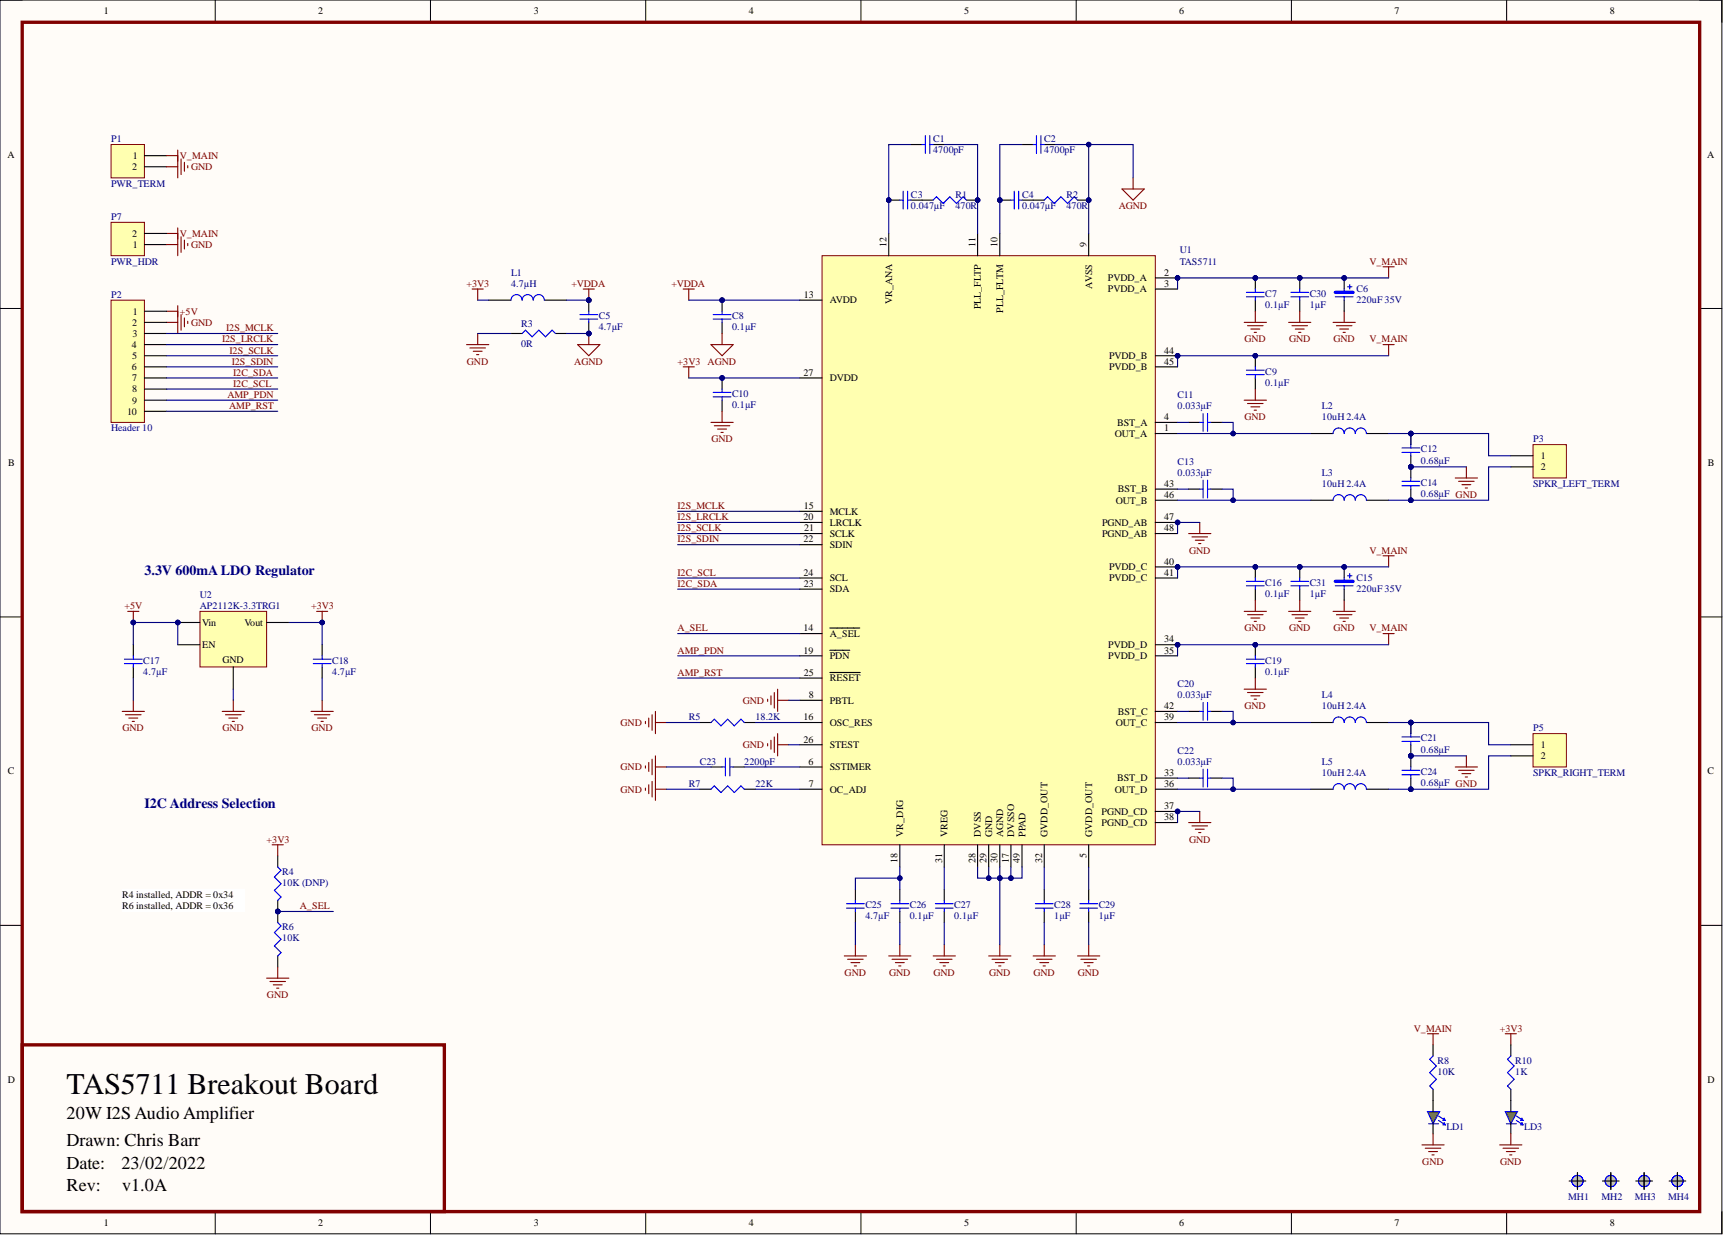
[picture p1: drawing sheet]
<svg xmlns="http://www.w3.org/2000/svg" width="393mm" height="282mm" viewBox="0 0 393 282" stroke-linecap="round" stroke-linejoin="round" font-family="sans-serif">
<defs><g id="words">
<text font-size="6.8" x="15.2" y="249.6">TAS5711 Breakout Board</text>
<g font-size="4.1">
<text x="15.2" y="255.3">20W I2S Audio Amplifier</text>
<text x="15.2" y="261.6">Drawn: Chris Barr</text>
<text x="15.2" y="266.7">Date:</text>
<text x="27.7" y="266.7">23/02/2022</text>
<text x="15.2" y="271.8">Rev:</text>
<text x="27.9" y="271.8">v1.0A</text>
</g>
<g font-size="3.2" fill="#000080">
<text x="33" y="131.2">3.3V 600mA LDO Regulator</text>
<text x="33" y="184.5">I2C Address Selection</text>
</g>
<g font-size="2.3">
<text x="23.7" y="3.3">1</text>
<text x="72.6" y="3.3">2</text>
<text x="121.9" y="3.3">3</text>
<text x="170.9" y="3.3">4</text>
<text x="220.1" y="3.3">5</text>
<text x="269.2" y="3.3">6</text>
<text x="318.4" y="3.3">7</text>
<text x="367.5" y="3.3">8</text>
<text x="1.7" y="35.9">A</text>
<text x="389.7" y="35.9">A</text>
<text x="30.2" y="38.8">2</text>
<text x="30.3" y="36.3">1</text>
<text x="30.2" y="54">2</text>
<text x="30.3" y="56.6">1</text>
<text x="202.4" y="56.3" transform="rotate(-90 202.4 56.3)">12</text>
<text x="222.7" y="56.3" transform="rotate(-90 222.7 56.3)">11</text>
<text x="227.7" y="56.3" transform="rotate(-90 227.7 56.3)">10</text>
<text x="248" y="56.3" transform="rotate(-90 248 56.3)">9</text>
<text x="249.3" y="65.9" transform="rotate(-90 249.3 65.9)">AVSS</text>
<text x="252.9" y="64.2">PVDD_A</text>
<text x="265.8" y="62.9">2</text>
<text x="265.8" y="65.5">3</text>
<text x="30.3" y="71.8">1</text>
<text x="183.5" y="68">13</text>
<text x="189.4" y="69.3">AVDD</text>
<text x="203.6" y="69.4" transform="rotate(-90 203.6 69.4)">VR_ANA</text>
<text x="223.9" y="70.6" transform="rotate(-90 223.9 70.6)">PLL_FLTP</text>
<text x="229" y="71.4" transform="rotate(-90 229 71.4)">PLL_FLTM</text>
<text x="252.9" y="66.7">PVDD_A</text>
<text x="30.2" y="74.3">2</text>
<text x="30.3" y="76.9">3</text>
<text x="30.1" y="79.4">4</text>
<text x="30.2" y="81.9">5</text>
<text x="253.2" y="81.9">PVDD_B</text>
<text x="265.8" y="80.7">44</text>
<text x="265.8" y="83.2">45</text>
<text x="30.1" y="84.5">6</text>
<text x="30.2" y="87">7</text>
<text x="30.2" y="89.6">8</text>
<text x="183.4" y="85.8">27</text>
<text x="189.4" y="87">DVDD</text>
<text x="253.2" y="84.5">PVDD_B</text>
<text x="29" y="94.6">10</text>
<text x="30.2" y="92.1">9</text>
<text x="265.8" y="95.9">4</text>
<text x="254.5" y="99.7">OUT_A</text>
<text x="255" y="97.2">BST_A</text>
<text x="265.8" y="98.4">1</text>
<text x="1.9" y="106.4">B</text>
<text x="351.8" y="107.3">2</text>
<text x="351.8" y="104.8">1</text>
<text x="389.9" y="106.4">B</text>
<text x="255.2" y="112.4">BST_B</text>
<text x="265.8" y="111.1">43</text>
<text x="265.8" y="113.7">46</text>
<text x="183.4" y="118.7">20</text>
<text x="183.5" y="116.2">15</text>
<text x="189.4" y="117.5">MCLK</text>
<text x="254.7" y="114.9">OUT_B</text>
<text x="265.8" y="118.7">47</text>
<text x="183.4" y="123.8">22</text>
<text x="183.6" y="121.3">21</text>
<text x="189.4" y="120">LRCLK</text>
<text x="189.4" y="122.5">SCLK</text>
<text x="189.4" y="125.1">SDIN</text>
<text x="251.6" y="120">PGND_AB</text>
<text x="251.6" y="122.5">PGND_AB</text>
<text x="265.8" y="121.3">48</text>
<text x="183.4" y="131.4">24</text>
<text x="253.2" y="130.1">PVDD_C</text>
<text x="265.8" y="128.9">40</text>
<text x="265.8" y="131.4">41</text>
<text x="183.5" y="134">23</text>
<text x="189.4" y="132.7">SCL</text>
<text x="189.4" y="135.2">SDA</text>
<text x="253.2" y="132.7">PVDD_C</text>
<text x="46.2" y="142.8">Vin</text>
<text x="55.8" y="142.8">Vout</text>
<text x="46.2" y="147.9">EN</text>
<text x="183.4" y="144.1">14</text>
<text x="183.4" y="149.2">19</text>
<text x="189.4" y="145.4">A_SEL</text>
<text x="253" y="147.9">PVDD_D</text>
<text x="265.8" y="146.6">34</text>
<text x="265.8" y="149.2">35</text>
<text x="50.8" y="151.2">GND</text>
<text x="183.5" y="154.2">25</text>
<text x="189.4" y="150.4">PDN</text>
<text x="189.4" y="155.5">RESET</text>
<text x="253" y="150.4">PVDD_D</text>
<text x="184.6" y="159.3">8</text>
<text x="189.4" y="160.6">PBTL</text>
<text x="265.8" y="161.9">42</text>
<text x="183.4" y="164.4">16</text>
<text x="189.4" y="165.7">OSC_RES</text>
<text x="254.7" y="165.7">OUT_C</text>
<text x="255.2" y="163.1">BST_C</text>
<text x="265.8" y="164.4">39</text>
<text x="183.4" y="169.5">26</text>
<text x="189.4" y="170.7">STEST</text>
<text x="351.8" y="173.3">2</text>
<text x="351.8" y="170.7">1</text>
<text x="1.8" y="176.7">C</text>
<text x="184.5" y="174.5">6</text>
<text x="184.6" y="179.6">7</text>
<text x="189.4" y="175.8">SSTIMER</text>
<text x="255" y="178.3">BST_D</text>
<text x="265.8" y="177.1">33</text>
<text x="265.8" y="179.6">36</text>
<text x="389.8" y="176.7">C</text>
<text x="189.4" y="180.9">OC_ADJ</text>
<text x="251.5" y="186">PGND_CD</text>
<text x="254.5" y="180.9">OUT_D</text>
<text x="265.8" y="184.7">37</text>
<text x="206.2" y="191" transform="rotate(-90 206.2 191)">VR_DIG</text>
<text x="216.3" y="191" transform="rotate(-90 216.3 191)">VREG</text>
<text x="223.9" y="191" transform="rotate(-90 223.9 191)">DVSS</text>
<text x="226.5" y="191" transform="rotate(-90 226.5 191)">GND</text>
<text x="229" y="191" transform="rotate(-90 229 191)">AGND</text>
<text x="231.5" y="191" transform="rotate(-90 231.5 191)">DVSSO</text>
<text x="234.1" y="191" transform="rotate(-90 234.1 191)">PPAD</text>
<text x="239.2" y="191" transform="rotate(-90 239.2 191)">GVDD_OUT</text>
<text x="249.3" y="191" transform="rotate(-90 249.3 191)">GVDD_OUT</text>
<text x="251.5" y="188.5">PGND_CD</text>
<text x="265.8" y="187.2">38</text>
<text x="204.9" y="197" transform="rotate(-90 204.9 197)">18</text>
<text x="215.1" y="196.9" transform="rotate(-90 215.1 196.9)">31</text>
<text x="222.7" y="197" transform="rotate(-90 222.7 197)">28</text>
<text x="225.2" y="197" transform="rotate(-90 225.2 197)">29</text>
<text x="227.7" y="197" transform="rotate(-90 227.7 197)">30</text>
<text x="230.3" y="197" transform="rotate(-90 230.3 197)">17</text>
<text x="232.8" y="197" transform="rotate(-90 232.8 197)">49</text>
<text x="237.9" y="197" transform="rotate(-90 237.9 197)">32</text>
<text x="248" y="195.9" transform="rotate(-90 248 195.9)">5</text>
<text x="27.9" y="205">R4 installed, ADDR = 0x34</text>
<text x="27.9" y="207.5">R6 installed, ADDR = 0x36</text>
<text x="1.8" y="247.2">D</text>
<text x="389.8" y="247.2">D</text>
<text x="23.7" y="279.8">1</text>
<text x="72.6" y="279.8">2</text>
<text x="121.9" y="279.8">3</text>
<text x="170.9" y="279.8">4</text>
<text x="220.1" y="279.8">5</text>
<text x="269.2" y="279.8">6</text>
<text x="318.4" y="279.8">7</text>
<text x="367.5" y="279.8">8</text>
</g>
<g font-size="2.3" fill="#000080">
<text x="25.4" y="32.5">P1</text>
<text x="213" y="35">4700pF</text>
<text x="213" y="32.5">C1</text>
<text x="238.4" y="35">4700pF</text>
<text x="238.4" y="32.5">C2</text>
<text x="25.4" y="42.6">PWR_TERM</text>
<text x="208" y="47.7">0.047µF</text>
<text x="208" y="45.2">C3</text>
<text x="218.1" y="47.7">470R</text>
<text x="218.1" y="45.2">R1</text>
<text x="233.3" y="47.7">0.047µF</text>
<text x="233.3" y="45.2">C4</text>
<text x="243.5" y="47.7">470R</text>
<text x="243.5" y="45.2">R2</text>
<text x="25.4" y="50.2">P7</text>
<text x="269.3" y="57.8">U1</text>
<text x="25.4" y="60.4">PWR_HDR</text>
<text x="116.7" y="65.5">4.7µH</text>
<text x="116.7" y="62.9">L1</text>
<text x="269.3" y="60.4">TAS5711</text>
<text x="25.4" y="68">P2</text>
<text x="288.9" y="70.3">0.1µF</text>
<text x="288.9" y="67.7">C7</text>
<text x="299" y="70.3">1µF</text>
<text x="299" y="67.7">C30</text>
<text x="309.7" y="69.3">220uF 35V</text>
<text x="309.7" y="66.7">C6</text>
<text x="118.9" y="74.6">R3</text>
<text x="136.7" y="75.4">4.7µF</text>
<text x="136.7" y="72.8">C5</text>
<text x="167.1" y="75.4">0.1µF</text>
<text x="167.1" y="72.8">C8</text>
<text x="118.9" y="79.2">0R</text>
<text x="288.9" y="88">0.1µF</text>
<text x="288.9" y="85.5">C9</text>
<text x="167.1" y="93.1">0.1µF</text>
<text x="167.1" y="90.6">C10</text>
<text x="268.8" y="93.4">0.033µF</text>
<text x="268.8" y="90.8">C11</text>
<text x="301.8" y="95.9">10uH2.4A</text>
<text x="301.8" y="93.4">L2</text>
<text x="25.4" y="98.4">Header 10</text>
<text x="350" y="101">P3</text>
<text x="268.8" y="106">C13</text>
<text x="324.4" y="105.8">0.68µF</text>
<text x="324.4" y="103.3">C12</text>
<text x="268.8" y="108.6">0.033µF</text>
<text x="301.8" y="111.1">10uH2.4A</text>
<text x="301.8" y="108.6">L3</text>
<text x="324.4" y="113.4">0.68µF GND</text>
<text x="324.4" y="110.9">C14</text>
<text x="350" y="111.1">SPKR_LEFT_TERM</text>
<text x="45.6" y="136.5">U2</text>
<text x="288.9" y="136.2">0.1µF</text>
<text x="288.9" y="133.7">C16</text>
<text x="299" y="136.2">1µF</text>
<text x="299" y="133.7">C31</text>
<text x="309.7" y="135.2">220uF 35V</text>
<text x="309.7" y="132.7">C15</text>
<text x="45.6" y="139">AP2112K-3.3TRG1</text>
<text x="32.7" y="154">4.7µF</text>
<text x="32.7" y="151.5">C17</text>
<text x="75.8" y="154">4.7µF</text>
<text x="75.8" y="151.5">C18</text>
<text x="288.9" y="154">0.1µF</text>
<text x="288.9" y="151.5">C19</text>
<text x="268.8" y="159.3">0.033µF</text>
<text x="268.8" y="156.8">C20</text>
<text x="301.8" y="161.9">10uH2.4A</text>
<text x="301.8" y="159.3">L4</text>
<text x="157.2" y="164.4">R5</text>
<text x="172.5" y="164.4">18.2K</text>
<text x="350" y="166.9">P5</text>
<text x="268.8" y="172">C22</text>
<text x="324.4" y="171.8">0.68µF</text>
<text x="324.4" y="169.2">C21</text>
<text x="157.2" y="179.6">R7</text>
<text x="159.8" y="174.5">C23</text>
<text x="169.9" y="174.5">2200pF</text>
<text x="172.5" y="179.6">22K</text>
<text x="268.8" y="174.5">0.033µF</text>
<text x="301.8" y="177.1">10uH2.4A</text>
<text x="301.8" y="174.5">L5</text>
<text x="324.4" y="179.4">0.68µF GND</text>
<text x="324.4" y="176.8">C24</text>
<text x="350" y="177.1">SPKR_RIGHT_TERM</text>
<text x="64.4" y="202.2">10K (DNP)</text>
<text x="64.4" y="199.7">R4</text>
<text x="197.6" y="209.8">4.7µF</text>
<text x="197.6" y="207.3">C25</text>
<text x="207.7" y="209.8">0.1µF</text>
<text x="207.7" y="207.3">C26</text>
<text x="217.8" y="209.8">0.1µF</text>
<text x="217.8" y="207.3">C27</text>
<text x="240.7" y="209.8">1µF</text>
<text x="240.7" y="207.3">C28</text>
<text x="250.8" y="209.8">1µF</text>
<text x="250.8" y="207.3">C29</text>
<text x="64.4" y="214.9">10K</text>
<text x="64.4" y="212.3">R6</text>
<text x="328.2" y="245.3">10K</text>
<text x="328.2" y="242.8">R8</text>
<text x="345.9" y="245.3">1K</text>
<text x="345.9" y="242.8">R10</text>
<text x="330.2" y="258">LD1</text>
<text x="348" y="258">LD3</text>
<text x="358" y="274">MH1</text>
<text x="365.6" y="274">MH2</text>
<text x="373.2" y="274">MH3</text>
<text x="380.8" y="274">MH4</text>
</g>
<g font-size="2.3" fill="#800000">
<text x="41.1" y="36.3">V_MAIN</text>
<text x="43.6" y="38.8">GND</text>
<text x="255.4" y="47.7">AGND</text>
<text x="41.1" y="54">V_MAIN</text>
<text x="43.6" y="56.6">GND</text>
<text x="106.5" y="65.5">+3V3</text>
<text x="130.4" y="65.5">+VDDA</text>
<text x="153.3" y="65.5">+VDDA</text>
<text x="312.6" y="60.4">V_MAIN</text>
<text x="41.1" y="71.8">+5V</text>
<text x="43.6" y="74.3">GND</text>
<text x="51.7" y="75.6">I2S_MCLK</text>
<text x="50.7" y="78.1">I2S_LRCLK</text>
<text x="52.4" y="80.7">I2S_SCLK</text>
<text x="52.9" y="83.2">I2S_SDIN</text>
<text x="106.6" y="83.2">GND</text>
<text x="131.1" y="83.2">AGND</text>
<text x="154.7" y="83.2">+3V3</text>
<text x="161.5" y="83.2">AGND</text>
<text x="284.1" y="78.1">GND</text>
<text x="294.3" y="78.1">GND</text>
<text x="304.4" y="78.1">GND</text>
<text x="312.6" y="78.1">V_MAIN</text>
<text x="53.3" y="85.8">I2C_SDA</text>
<text x="53.3" y="88.3">I2C_SCL</text>
<text x="51.9" y="90.8">AMP_PDN</text>
<text x="52.3" y="93.4">AMP_RST</text>
<text x="284.1" y="95.9">GND</text>
<text x="162.4" y="101">GND</text>
<text x="154.7" y="118.7">I2S_LRCLK</text>
<text x="154.7" y="116.2">I2S_MCLK</text>
<text x="154.7" y="121.3">I2S_SCLK</text>
<text x="154.7" y="123.8">I2S_SDIN</text>
<text x="154.7" y="131.4">I2C_SCL</text>
<text x="271.4" y="126.3">GND</text>
<text x="312.6" y="126.3">V_MAIN</text>
<text x="154.7" y="134">I2C_SDA</text>
<text x="28.4" y="139">+5V</text>
<text x="71" y="139">+3V3</text>
<text x="154.7" y="149.2">AMP_PDN</text>
<text x="154.7" y="144.1">A_SEL</text>
<text x="284.1" y="144.1">GND</text>
<text x="294.3" y="144.1">GND</text>
<text x="304.4" y="144.1">GND</text>
<text x="312.6" y="144.1">V_MAIN</text>
<text x="154.7" y="154.2">AMP_RST</text>
<text x="169.6" y="160.6">GND</text>
<text x="284.1" y="161.9">GND</text>
<text x="28" y="166.9">GND</text>
<text x="50.8" y="166.9">GND</text>
<text x="71.1" y="166.9">GND</text>
<text x="141.7" y="165.7">GND</text>
<text x="169.6" y="170.7">GND</text>
<text x="141.7" y="175.8">GND</text>
<text x="141.7" y="180.9">GND</text>
<text x="60.9" y="192.3">+3V3</text>
<text x="271.4" y="192.3">GND</text>
<text x="68.5" y="207.5">A_SEL</text>
<text x="61" y="227.8">GND</text>
<text x="192.8" y="222.7">GND</text>
<text x="203" y="222.7">GND</text>
<text x="213.1" y="222.7">GND</text>
<text x="225.8" y="222.7">GND</text>
<text x="235.9" y="222.7">GND</text>
<text x="246.1" y="222.7">GND</text>
<text x="322.8" y="235.4">V_MAIN</text>
<text x="342.4" y="235.4">+3V3</text>
<text x="324.7" y="265.9">GND</text>
<text x="342.5" y="265.9">GND</text>
</g>
</g></defs>
<path d="M0 0h393.1v281.6h-393.1z" fill-rule="evenodd" fill="#fffcf8"/>
<path d="M0 0h393.1v281.6h-393.1z" fill="none" stroke="#000" stroke-width=".23"/>
<path d="M5.1 5.1h382.9v271.4h-382.9z" fill-rule="evenodd" fill="#fffcf8"/>
<g fill="none" stroke="#000" stroke-width=".23">
<path d="M0 0h5.1M5.1 5.1h382.9v271.4h-382.9zM49.1 0v5.1M98.3 0v5.1M147.4 0v5.1M196.5 0v5.1M245.7 0v5.1M294.8 0v5.1M344 0v5.1M388 0h5.1v5.1M0 70.4h5.1M388 70.4h5.1"/>
<path d="M0 140.8h5.1M388 140.8h5.1M0 211.2h5.1M388 211.2h5.1M49.1 276.5v5.1M98.3 276.5v5.1M147.4 276.5v5.1M196.5 276.5v5.1M245.7 276.5v5.1M294.8 276.5v5.1M344 276.5v5.1M393.1 276.5v5.1"/>
</g>
<path d="M5.1 5.1h382.9v271.4h-382.9zM5.1 238.5h96.3v38h-96.3z" fill="none" stroke="#800000" stroke-width=".76"/>
<circle cx="360.1" cy="269.6" r="1.27" fill="none" stroke="#00f" stroke-width=".25"/>
<circle cx="360.1" cy="269.6" r="1.27" fill="#c0c0c0"/>
<circle cx="360.1" cy="269.6" r="1.27" fill="none" stroke="#00f" stroke-width=".23"/>
<path d="M358.2 269.5h3.8M360.1 267.6v3.9" fill="none" stroke="#000" stroke-width=".25"/>
<circle cx="367.7" cy="269.6" r="1.27" fill="none" stroke="#00f" stroke-width=".25"/>
<circle cx="367.7" cy="269.6" r="1.27" fill="#c0c0c0"/>
<circle cx="367.7" cy="269.6" r="1.27" fill="none" stroke="#00f" stroke-width=".23"/>
<path d="M365.8 269.5h3.8M367.7 267.6v3.9" fill="none" stroke="#000" stroke-width=".25"/>
<circle cx="375.3" cy="269.6" r="1.27" fill="none" stroke="#00f" stroke-width=".25"/>
<circle cx="375.3" cy="269.6" r="1.27" fill="#c0c0c0"/>
<circle cx="375.3" cy="269.6" r="1.27" fill="none" stroke="#00f" stroke-width=".23"/>
<path d="M373.4 269.5h3.8M375.3 267.6v3.9" fill="none" stroke="#000" stroke-width=".25"/>
<g fill="none" stroke="#00f" stroke-width=".25">
<circle cx="382.9" cy="269.6" r="1.27"/>
<circle cx="383" cy="269.6" r="1.27"/>
</g>
<circle cx="383" cy="269.6" r="1.27" fill="#c0c0c0"/>
<circle cx="383" cy="269.6" r="1.27" fill="none" stroke="#00f" stroke-width=".23"/>
<path d="M381 269.5h3.9M382.9 267.6v3.9" fill="none" stroke="#000" stroke-width=".25"/>
<path d="M343.6 253.7h2.8l-1.5 2.8z" fill="#0f0"/>
<path d="M343.6 253.7h2.8l-1.5 2.8zM343.9 256.5h2.3M344.9 241l-.8 .8 1.6 1.5-1.6 1.5 1.6 1.5-1.6 1.6 .8 .7M346.2 254.7l1.5 1M346.2 255.7l1.5 1M347.4 255.2l.3 .5h-.5zM347.4 256.2l.3 .5h-.5z" fill="none" stroke="#00f" stroke-width=".25"/>
<path d="M344.9 238.5v2.5M344.9 248.6v5.1M344.9 256.2v2.6" fill="none" stroke="#000" stroke-width=".25"/>
<path d="M72.3 139.5h2.5M73.5 139.5v2.6M343.6 235.9h2.6M344.9 235.9v2.6M344.9 258.8v2.5M342.4 261.3h5M343.1 262.1h3.6M343.9 262.8h2M344.7 263.6h.5" fill="none" stroke="#800000" stroke-width=".25"/>
<circle cx="73.5" cy="142.1" r=".51" fill="#000080"/>
<circle cx="73.5" cy="142.1" r=".51" fill="none" stroke="#000080" stroke-width=".23"/>
<path d="M29.2 139.5h2.5M30.4 139.5v2.6" fill="none" stroke="#800000" stroke-width=".25"/>
<circle cx="30.4" cy="142.1" r=".51" fill="#000080"/>
<circle cx="30.4" cy="142.1" r=".51" fill="none" stroke="#000080" stroke-width=".23"/>
<path d="M53.3 159.8v2.6M73.5 159.8v2.6M50.7 162.4h5.1M51.5 163.1h3.5M52.2 163.9h2.1M53 164.7h.5M71 162.4h5.1M71.8 163.1h3.5M72.5 163.9h2.1M73.3 164.7h.5" fill="none" stroke="#800000" stroke-width=".25"/>
<circle cx="40.6" cy="142.1" r=".51" fill="#000080"/>
<circle cx="40.6" cy="142.1" r=".51" fill="none" stroke="#000080" stroke-width=".23"/>
<path d="M45.6 139.5h15.3v12.7h-15.3z" fill-rule="evenodd" fill="#ffffb0"/>
<path d="M45.6 139.5h15.3v12.7h-15.3z" fill="none" stroke="#800000" stroke-width=".23"/>
<path d="M40.6 142.1h5" fill="none" stroke="#000" stroke-width=".25"/>
<circle cx="40.6" cy="142.1" r=".51" fill="#000080"/>
<circle cx="40.6" cy="142.1" r=".51" fill="none" stroke="#000080" stroke-width=".23"/>
<path d="M40.6 147.1h5M53.3 152.2v5.1M60.9 142.1h5" fill="none" stroke="#000" stroke-width=".25"/>
<path d="M30.4 159.8v2.6M27.9 162.4h5.1M28.7 163.1h3.5M29.4 163.9h2M30.2 164.7h.5" fill="none" stroke="#800000" stroke-width=".25"/>
<path d="M325.9 253.7h2.8l-1.5 2.8z" fill="#0f0"/>
<path d="M325.9 253.7h2.8l-1.5 2.8zM326.1 256.5h2.3M327.2 241l-.8 .8 1.5 1.5-1.5 1.5 1.5 1.5-1.5 1.6 .8 .7M328.4 254.7l1.5 1M328.4 255.7l1.5 1M329.7 255.2l.2 .5h-.5zM329.7 256.2l.2 .5h-.5z" fill="none" stroke="#00f" stroke-width=".25"/>
<path d="M327.2 238.5v2.5M327.2 248.6v5.1M327.2 256.2v2.6" fill="none" stroke="#000" stroke-width=".25"/>
<path d="M325.9 235.9h2.5M327.2 235.9v2.6M327.2 258.8v2.5M324.6 261.3h5.1M325.4 262.1h3.5M326.1 262.8h2.1M326.9 263.6h.5" fill="none" stroke="#800000" stroke-width=".25"/>
<circle cx="268.8" cy="119.2" r=".51" fill="#000080"/>
<circle cx="268.8" cy="119.2" r=".51" fill="none" stroke="#000080" stroke-width=".23"/>
<circle cx="268.8" cy="185.2" r=".51" fill="#000080"/>
<circle cx="268.8" cy="185.2" r=".51" fill="none" stroke="#000080" stroke-width=".23"/>
<circle cx="268.8" cy="63.4" r=".51" fill="#000080"/>
<circle cx="268.8" cy="63.4" r=".51" fill="none" stroke="#000080" stroke-width=".23"/>
<circle cx="268.8" cy="81.2" r=".51" fill="#000080"/>
<circle cx="268.8" cy="81.2" r=".51" fill="none" stroke="#000080" stroke-width=".23"/>
<circle cx="268.8" cy="129.4" r=".51" fill="#000080"/>
<circle cx="268.8" cy="129.4" r=".51" fill="none" stroke="#000080" stroke-width=".23"/>
<circle cx="268.8" cy="147.1" r=".51" fill="#000080"/>
<circle cx="268.8" cy="147.1" r=".51" fill="none" stroke="#000080" stroke-width=".23"/>
<path d="M187.7 58.4h76.1v134.4h-76.1z" fill-rule="evenodd" fill="#ffffb0"/>
<path d="M187.7 58.4h76.1v134.4h-76.1z" fill="none" stroke="#800000" stroke-width=".23"/>
<g fill="none" stroke="#000" stroke-width=".25">
<path d="M248.5 53.3v5.1M182.6 68.5h5.1M182.6 86.3h5.1M263.8 96.4h5M263.8 98.9h5M182.6 119.2h5.1M182.6 116.7h5.1M263.8 111.6h5M263.8 119.2h5M263.8 114.2h5M182.6 144.6h5.1M182.6 159.8h5.1"/>
<path d="M182.6 149.7h5.1M189.4 143.3h6.9M189.4 148.4h4.6M182.6 164.9h5.1M263.8 162.4h5M263.8 177.6h5M263.8 164.9h5M182.6 180.1h5.1M223.2 192.8v5.1M225.7 192.8v5.1M228.2 192.8v5.1M230.8 192.8v5.1"/>
<path d="M238.4 192.8v5.1M248.5 192.8v5.1M263.8 180.1h5"/>
</g>
<circle cx="268.8" cy="119.2" r=".51" fill="#000080"/>
<circle cx="268.8" cy="119.2" r=".51" fill="none" stroke="#000080" stroke-width=".23"/>
<path d="M263.8 121.8h5M263.8 185.2h5" fill="none" stroke="#000" stroke-width=".25"/>
<circle cx="268.8" cy="185.2" r=".51" fill="#000080"/>
<circle cx="268.8" cy="185.2" r=".51" fill="none" stroke="#000080" stroke-width=".23"/>
<path d="M223.2 53.3v5.1M228.2 53.3v5.1M263.8 63.4h5M263.8 187.7h5" fill="none" stroke="#000" stroke-width=".25"/>
<circle cx="268.8" cy="63.4" r=".51" fill="#000080"/>
<circle cx="268.8" cy="63.4" r=".51" fill="none" stroke="#000080" stroke-width=".23"/>
<path d="M263.8 66h5M263.8 81.2h5" fill="none" stroke="#000" stroke-width=".25"/>
<circle cx="268.8" cy="81.2" r=".51" fill="#000080"/>
<circle cx="268.8" cy="81.2" r=".51" fill="none" stroke="#000080" stroke-width=".23"/>
<path d="M263.8 83.7h5M263.8 129.4h5" fill="none" stroke="#000" stroke-width=".25"/>
<circle cx="268.8" cy="129.4" r=".51" fill="#000080"/>
<circle cx="268.8" cy="129.4" r=".51" fill="none" stroke="#000080" stroke-width=".23"/>
<path d="M263.8 131.9h5M263.8 147.1h5" fill="none" stroke="#000" stroke-width=".25"/>
<circle cx="268.8" cy="147.1" r=".51" fill="#000080"/>
<circle cx="268.8" cy="147.1" r=".51" fill="none" stroke="#000080" stroke-width=".23"/>
<g fill="none" stroke="#000" stroke-width=".25">
<path d="M202.9 53.3v5.1M182.6 131.9h5.1M182.6 121.8h5.1M182.6 134.5h5.1M182.6 124.3h5.1M182.6 154.8h5.1M189.4 153.5h7M263.8 149.7h5M182.6 175.1h5.1M182.6 170h5.1M205.4 192.8v5.1M215.6 192.8v5.1"/>
<path d="M233.3 192.8v5.1"/>
</g>
<circle cx="164.8" cy="86.3" r=".51" fill="#000080"/>
<circle cx="164.8" cy="86.3" r=".51" fill="none" stroke="#000080" stroke-width=".23"/>
<path d="M164.8 86.3v2.5M164.8 91.3v2.6" fill="none" stroke="#000" stroke-width=".25"/>
<circle cx="164.8" cy="86.3" r=".51" fill="#000080"/>
<circle cx="164.8" cy="86.3" r=".51" fill="none" stroke="#000080" stroke-width=".23"/>
<path d="M116.7 68.5a1.27 1.27 0 0 1 1.2-1.3 1.27 1.27 0 0 1 1.3 1.3 1.27 1.27 0 0 1 1.3-1.3 1.27 1.27 0 0 1 1.2 1.3 1.27 1.27 0 0 1 1.3-1.3 1.27 1.27 0 0 1 1.3 1.3M162.8 89.6h4.1M162.8 90.6h4.1M164.8 88.8v.8M164.8 90.6v.7M162.3 164.9l.8-.8 1.5 1.6 1.5-1.6 1.5 1.6 1.6-1.6 .7 .8" fill="none" stroke="#00f" stroke-width=".25"/>
<g fill="none" stroke="#800000" stroke-width=".25">
<path d="M107.8 66h2.5M109.1 66v2.5M133.1 66h2.6M134.4 66v2.5M156 83.7h2.5M157.2 83.7v2.6M162.3 96.4h5.1M163.1 97.2h3.5M163.8 97.9h2.1M164.6 98.7h.5M164.8 93.9v2.5M175.2 159.6v.5"/>
<path d="M176 158.8v2M176.8 158.1v3.5M177.5 157.3v5.1M177.5 159.8h2.6M147.3 164.7v.5M148.1 163.9v2M148.9 163.1v3.6M149.6 162.4v5M149.6 164.9h2.6M175.2 169.7v.5M176 169v2M176.8 168.2v3.6"/>
<path d="M177.5 167.4v5.1M177.5 170h2.6M225.7 218.2h5.1M226.5 218.9h3.5M227.2 219.7h2.1M228.2 215.6v2.6M228 220.5h.5"/>
</g>
<path d="M111.6 68.5h5.1M124.3 68.5h5M159.8 164.9h2.5M169.9 164.9h2.6" fill="none" stroke="#000" stroke-width=".25"/>
<circle cx="134.4" cy="68.5" r=".51" fill="#000080"/>
<circle cx="134.4" cy="68.5" r=".51" fill="none" stroke="#000080" stroke-width=".23"/>
<path d="M156 66h2.5M157.2 66v2.5" fill="none" stroke="#800000" stroke-width=".25"/>
<circle cx="164.8" cy="68.5" r=".51" fill="#000080"/>
<circle cx="164.8" cy="68.5" r=".51" fill="none" stroke="#000080" stroke-width=".23"/>
<path d="M164.8 68.5v2.5M164.8 73.6v2.5" fill="none" stroke="#000" stroke-width=".25"/>
<circle cx="164.8" cy="68.5" r=".51" fill="#000080"/>
<circle cx="164.8" cy="68.5" r=".51" fill="none" stroke="#000080" stroke-width=".23"/>
<path d="M119.2 76.1l.8-.7 1.5 1.5 1.5-1.5 1.5 1.5 1.5-1.5 .8 .7M162.8 71.8h4.1M162.8 72.8h4.1M164.8 71v.8M164.8 72.8v.8" fill="none" stroke="#00f" stroke-width=".25"/>
<path d="M116.7 76.1h2.5M126.8 76.1h2.5" fill="none" stroke="#000" stroke-width=".25"/>
<path d="M106.5 78.7h5.1M107.3 79.4h3.5M109.1 76.1v2.6M131.9 78.7h5l-2.5 2.5zM134.4 76.1v2.6M108 80.2h2.1M108.8 80.9h.5" fill="none" stroke="#800000" stroke-width=".25"/>
<circle cx="134.4" cy="76.1" r=".51" fill="#000080"/>
<circle cx="134.4" cy="76.1" r=".51" fill="none" stroke="#000080" stroke-width=".23"/>
<g fill="none" stroke="#800000" stroke-width=".25">
<path d="M256.1 43.1h5.1l-2.5 2.6zM258.7 40.6v2.5M162.3 78.7h5.1l-2.6 2.5zM164.8 76.1v2.6M192.7 218.2h5.1M193.5 218.9h3.6M194.3 219.7h2M195.3 215.6v2.6M202.9 218.2h5.1M203.6 218.9h3.6M204.4 219.7h2M205.4 215.6v2.6"/>
<path d="M213 218.2h5.1M213.8 218.9h3.5M214.6 219.7h2M215.6 215.6v2.6M195 220.5h.5M205.2 220.5h.5M215.3 220.5h.5"/>
</g>
<path d="M195.3 203v2.5M195.3 208v2.6M205.4 203v2.5M205.4 208v2.6M215.6 203v2.5M215.6 208v2.6" fill="none" stroke="#000" stroke-width=".25"/>
<path d="M193.2 206.3h4.1M193.2 207.3h4.1M195.3 205.5v.8M195.3 207.3v.7M203.4 206.3h4.1M203.4 207.3h4.1M205.4 205.5v.8M205.4 207.3v.7M213.5 206.3h4.1M213.5 207.3h4.1M215.6 205.5v.8M215.6 207.3v.7" fill="none" stroke="#00f" stroke-width=".25"/>
<circle cx="63.4" cy="208" r=".51" fill="#000080"/>
<circle cx="63.4" cy="208" r=".51" fill="none" stroke="#000080" stroke-width=".23"/>
<path d="M63.4 208v2.6" fill="none" stroke="#000" stroke-width=".25"/>
<circle cx="63.4" cy="208" r=".51" fill="#000080"/>
<circle cx="63.4" cy="208" r=".51" fill="none" stroke="#000080" stroke-width=".23"/>
<path d="M63.4 218.2v2.5" fill="none" stroke="#000" stroke-width=".25"/>
<path d="M63.4 210.6l.8 .7-1.6 1.6 1.6 1.5-1.6 1.5 1.6 1.5-.8 .8" fill="none" stroke="#00f" stroke-width=".25"/>
<path d="M60.9 223.3h5M61.6 224h3.6M62.4 224.8h2M63.1 225.5h.6M63.4 220.7v2.6" fill="none" stroke="#800000" stroke-width=".25"/>
<circle cx="202.9" cy="45.7" r=".51" fill="#000080"/>
<circle cx="202.9" cy="45.7" r=".51" fill="none" stroke="#000080" stroke-width=".23"/>
<path d="M202.9 45.7h2.5" fill="none" stroke="#000" stroke-width=".25"/>
<circle cx="202.9" cy="45.7" r=".51" fill="#000080"/>
<circle cx="202.9" cy="45.7" r=".51" fill="none" stroke="#000080" stroke-width=".23"/>
<path d="M208 33h2.5M213 33h2.6M208 45.7h2.5" fill="none" stroke="#000" stroke-width=".25"/>
<path d="M210.5 33h.8M211.3 31v4M212.3 31v4M212.3 33h.7M205.4 45.7h.8M206.2 43.6v4.1M207.2 43.6v4.1M207.2 45.7h.8" fill="none" stroke="#00f" stroke-width=".25"/>
<circle cx="223.2" cy="45.7" r=".51" fill="#000080"/>
<circle cx="223.2" cy="45.7" r=".51" fill="none" stroke="#000080" stroke-width=".23"/>
<path d="M210.5 45.7h2.5M220.6 45.7h2.6" fill="none" stroke="#000" stroke-width=".25"/>
<circle cx="223.2" cy="45.7" r=".51" fill="#000080"/>
<circle cx="223.2" cy="45.7" r=".51" fill="none" stroke="#000080" stroke-width=".23"/>
<path d="M213 45.7l.8-.8 1.5 1.5 1.5-1.5 1.6 1.5 1.5-1.5 .7 .8M164.8 175.1h.8M165.6 173v4.1M166.6 173v4.1M166.6 175.1h.8M162.3 180.1l.8-.7 1.5 1.5 1.5-1.5 1.5 1.5 1.6-1.5 .7 .7" fill="none" stroke="#00f" stroke-width=".25"/>
<path d="M162.3 175.1h2.5M167.4 175.1h2.5M159.8 180.1h2.5M169.9 180.1h2.6" fill="none" stroke="#000" stroke-width=".25"/>
<path d="M147.3 174.8v.5M147.3 179.9v.5M148.1 174v2.1M148.1 179.1v2M148.9 173.3v3.5M148.9 178.3v3.6M149.6 172.5v10.2M149.6 175.1h2.6M149.6 180.1h2.6" fill="none" stroke="#800000" stroke-width=".25"/>
<circle cx="228.2" cy="45.7" r=".51" fill="#000080"/>
<circle cx="228.2" cy="45.7" r=".51" fill="none" stroke="#000080" stroke-width=".23"/>
<path d="M228.2 45.7h2.6" fill="none" stroke="#000" stroke-width=".25"/>
<circle cx="228.2" cy="45.7" r=".51" fill="#000080"/>
<circle cx="228.2" cy="45.7" r=".51" fill="none" stroke="#000080" stroke-width=".23"/>
<path d="M233.3 33h2.6M238.4 33h2.5M233.3 45.7h2.6" fill="none" stroke="#000" stroke-width=".25"/>
<path d="M235.9 33h.7M236.6 31v4M237.6 31v4M237.6 33h.8M230.8 45.7h.7M231.5 43.6v4.1M232.6 43.6v4.1M232.6 45.7h.7" fill="none" stroke="#00f" stroke-width=".25"/>
<circle cx="248.5" cy="45.7" r=".51" fill="#000080"/>
<circle cx="248.5" cy="45.7" r=".51" fill="none" stroke="#000080" stroke-width=".23"/>
<path d="M235.9 45.7h2.5M246 45.7h2.5" fill="none" stroke="#000" stroke-width=".25"/>
<circle cx="248.5" cy="45.7" r=".51" fill="#000080"/>
<circle cx="248.5" cy="45.7" r=".51" fill="none" stroke="#000080" stroke-width=".23"/>
<path d="M238.4 45.7l.8-.8 1.5 1.5 1.5-1.5 1.5 1.5 1.5-1.5 .8 .8" fill="none" stroke="#00f" stroke-width=".25"/>
<path d="M315.7 60.9h2.6M317 60.9v2.5" fill="none" stroke="#800000" stroke-width=".25"/>
<circle cx="286.6" cy="63.4" r=".51" fill="#000080"/>
<circle cx="286.6" cy="63.4" r=".51" fill="none" stroke="#000080" stroke-width=".23"/>
<path d="M286.6 63.4v2.6M286.6 68.5v2.5" fill="none" stroke="#000" stroke-width=".25"/>
<circle cx="286.6" cy="63.4" r=".51" fill="#000080"/>
<circle cx="286.6" cy="63.4" r=".51" fill="none" stroke="#000080" stroke-width=".23"/>
<path d="M284.5 66.7h4.1M284.5 67.7h4.1M286.6 66v.7M286.6 67.7v.8" fill="none" stroke="#00f" stroke-width=".25"/>
<path d="M284 73.6h5.1M284.8 74.3h3.6M285.6 75.1h2M286.3 75.9h.5M286.6 71v2.6M304.3 73.6h5.1M305.1 74.3h3.5M305.9 75.1h2M306.6 75.9h.5M306.9 71v2.6M315.7 78.7h2.6M317 78.7v2.5" fill="none" stroke="#800000" stroke-width=".25"/>
<circle cx="286.6" cy="81.2" r=".51" fill="#000080"/>
<circle cx="286.6" cy="81.2" r=".51" fill="none" stroke="#000080" stroke-width=".23"/>
<path d="M286.6 81.2v2.5M286.6 86.3v2.5" fill="none" stroke="#000" stroke-width=".25"/>
<circle cx="286.6" cy="81.2" r=".51" fill="#000080"/>
<circle cx="286.6" cy="81.2" r=".51" fill="none" stroke="#000080" stroke-width=".23"/>
<g fill="none" stroke="#00f" stroke-width=".25">
<path d="M273.9 96.4h.8M274.7 94.4v4M275.7 94.4v4M275.7 96.4h.7M284.5 84.5h4.1M284.5 85.5h4.1M286.6 83.7v.8M286.6 85.5v.8M304.3 98.9a1.27 1.27 0 0 1 1.3-1.2 1.27 1.27 0 0 1 1.3 1.2 1.27 1.27 0 0 1 1.2-1.2 1.27 1.27 0 0 1 1.3 1.2 1.27 1.27 0 0 1 1.3-1.2 1.27 1.27 0 0 1 1.2 1.2M273.9 111.6h.8M274.7 109.6v4.1M275.7 109.6v4.1"/>
<path d="M275.7 111.6h.7M304.3 114.2a1.27 1.27 0 0 1 1.3-1.3 1.27 1.27 0 0 1 1.3 1.3 1.27 1.27 0 0 1 1.2-1.3 1.27 1.27 0 0 1 1.3 1.3 1.27 1.27 0 0 1 1.3-1.3 1.27 1.27 0 0 1 1.2 1.3"/>
</g>
<path d="M284 91.3h5.1M284.8 92.1h3.6M285.6 92.9h2M286.3 93.6h.5M286.6 88.8v2.5" fill="none" stroke="#800000" stroke-width=".25"/>
<path d="M271.4 96.4h2.5M276.4 96.4h2.6M299.3 98.9h5M311.9 98.9h5.1M271.4 111.6h2.5M276.4 111.6h2.6M299.3 114.2h5M311.9 114.2h5.1" fill="none" stroke="#000" stroke-width=".25"/>
<circle cx="322.1" cy="106.6" r=".51" fill="#000080"/>
<circle cx="322.1" cy="106.6" r=".51" fill="none" stroke="#000080" stroke-width=".23"/>
<circle cx="322.1" cy="98.9" r=".51" fill="#000080"/>
<circle cx="322.1" cy="98.9" r=".51" fill="none" stroke="#000080" stroke-width=".23"/>
<path d="M322.1 104v2.6" fill="none" stroke="#000" stroke-width=".25"/>
<circle cx="322.1" cy="106.6" r=".51" fill="#000080"/>
<circle cx="322.1" cy="106.6" r=".51" fill="none" stroke="#000080" stroke-width=".23"/>
<path d="M322.1 98.9v2.6" fill="none" stroke="#000" stroke-width=".25"/>
<circle cx="322.1" cy="98.9" r=".51" fill="#000080"/>
<circle cx="322.1" cy="98.9" r=".51" fill="none" stroke="#000080" stroke-width=".23"/>
<path d="M320.1 102.2h4M320.1 103.3h4M322.1 101.5v.7M322.1 103.3v.7" fill="none" stroke="#00f" stroke-width=".25"/>
<circle cx="322.1" cy="114.2" r=".51" fill="#000080"/>
<circle cx="322.1" cy="114.2" r=".51" fill="none" stroke="#000080" stroke-width=".23"/>
<circle cx="322.1" cy="106.6" r=".51" fill="#000080"/>
<circle cx="322.1" cy="106.6" r=".51" fill="none" stroke="#000080" stroke-width=".23"/>
<path d="M322.1 111.6v2.6" fill="none" stroke="#000" stroke-width=".25"/>
<circle cx="322.1" cy="114.2" r=".51" fill="#000080"/>
<circle cx="322.1" cy="114.2" r=".51" fill="none" stroke="#000080" stroke-width=".23"/>
<path d="M322.1 106.6v2.5" fill="none" stroke="#000" stroke-width=".25"/>
<circle cx="322.1" cy="106.6" r=".51" fill="#000080"/>
<circle cx="322.1" cy="106.6" r=".51" fill="none" stroke="#000080" stroke-width=".23"/>
<path d="M320.1 109.9h4M320.1 110.9h4M322.1 109.1v.8M322.1 110.9v.7" fill="none" stroke="#00f" stroke-width=".25"/>
<path d="M273.9 119.2v2.6M332.2 109.1h5.1M333 109.9h3.5M333.7 110.6h2.1M334.5 111.4h.5M334.8 106.6v2.5M271.4 121.8h5M272.1 122.5h3.6M272.9 123.3h2M273.6 124.1h.6M315.7 126.9h2.6M317 126.9v2.5" fill="none" stroke="#800000" stroke-width=".25"/>
<circle cx="286.6" cy="129.4" r=".51" fill="#000080"/>
<circle cx="286.6" cy="129.4" r=".51" fill="none" stroke="#000080" stroke-width=".23"/>
<path d="M286.6 129.4v2.5M286.6 134.5v2.5" fill="none" stroke="#000" stroke-width=".25"/>
<circle cx="286.6" cy="129.4" r=".51" fill="#000080"/>
<circle cx="286.6" cy="129.4" r=".51" fill="none" stroke="#000080" stroke-width=".23"/>
<path d="M284.5 132.7h4.1M284.5 133.7h4.1M286.6 131.9v.8M286.6 133.7v.8" fill="none" stroke="#00f" stroke-width=".25"/>
<path d="M284 139.5h5.1M286.6 137v2.5M304.3 139.5h5.1M306.9 137v2.5M284.8 140.3h3.6M285.6 141.1h2M286.3 141.8h.5M305.1 140.3h3.5M305.9 141.1h2M306.6 141.8h.5M315.7 144.6h2.6M317 144.6v2.5" fill="none" stroke="#800000" stroke-width=".25"/>
<circle cx="286.6" cy="147.1" r=".51" fill="#000080"/>
<circle cx="286.6" cy="147.1" r=".51" fill="none" stroke="#000080" stroke-width=".23"/>
<path d="M286.6 147.1v2.6M286.6 152.2v2.6" fill="none" stroke="#000" stroke-width=".25"/>
<circle cx="286.6" cy="147.1" r=".51" fill="#000080"/>
<circle cx="286.6" cy="147.1" r=".51" fill="none" stroke="#000080" stroke-width=".23"/>
<g fill="none" stroke="#00f" stroke-width=".25">
<path d="M284.5 150.4h4.1M284.5 151.5h4.1M286.6 149.7v.7M286.6 151.5v.7M273.9 162.4h.8M273.9 177.6h.8M274.7 160.3v4.1M274.7 175.6v4M275.7 160.3v4.1M275.7 175.6v4M275.7 162.4h.7M275.7 177.6h.7"/>
<path d="M304.3 164.9a1.27 1.27 0 0 1 1.3-1.3 1.27 1.27 0 0 1 1.3 1.3 1.27 1.27 0 0 1 1.2-1.3 1.27 1.27 0 0 1 1.3 1.3 1.27 1.27 0 0 1 1.3-1.3 1.27 1.27 0 0 1 1.2 1.3M304.3 180.1a1.27 1.27 0 0 1 1.3-1.2 1.27 1.27 0 0 1 1.3 1.2 1.27 1.27 0 0 1 1.2-1.2 1.27 1.27 0 0 1 1.3 1.2 1.27 1.27 0 0 1 1.3-1.2 1.27 1.27 0 0 1 1.2 1.2"/>
</g>
<path d="M284 157.3h5.1M284.8 158.1h3.6M285.6 158.8h2M286.3 159.6h.5M286.6 154.8v2.5" fill="none" stroke="#800000" stroke-width=".25"/>
<path d="M271.4 162.4h2.5M271.4 177.6h2.5M276.4 162.4h2.6M276.4 177.6h2.6M299.3 164.9h5M311.9 164.9h5.1M299.3 180.1h5M311.9 180.1h5.1" fill="none" stroke="#000" stroke-width=".25"/>
<circle cx="322.1" cy="172.5" r=".51" fill="#000080"/>
<circle cx="322.1" cy="172.5" r=".51" fill="none" stroke="#000080" stroke-width=".23"/>
<circle cx="322.1" cy="164.9" r=".51" fill="#000080"/>
<circle cx="322.1" cy="164.9" r=".51" fill="none" stroke="#000080" stroke-width=".23"/>
<path d="M322.1 170v2.5" fill="none" stroke="#000" stroke-width=".25"/>
<circle cx="322.1" cy="172.5" r=".51" fill="#000080"/>
<circle cx="322.1" cy="172.5" r=".51" fill="none" stroke="#000080" stroke-width=".23"/>
<path d="M322.1 164.9v2.5" fill="none" stroke="#000" stroke-width=".25"/>
<circle cx="322.1" cy="164.9" r=".51" fill="#000080"/>
<circle cx="322.1" cy="164.9" r=".51" fill="none" stroke="#000080" stroke-width=".23"/>
<path d="M320.1 168.2h4M320.1 169.2h4M322.1 167.4v.8M322.1 169.2v.8" fill="none" stroke="#00f" stroke-width=".25"/>
<circle cx="322.1" cy="180.1" r=".51" fill="#000080"/>
<circle cx="322.1" cy="180.1" r=".51" fill="none" stroke="#000080" stroke-width=".23"/>
<circle cx="322.1" cy="172.5" r=".51" fill="#000080"/>
<circle cx="322.1" cy="172.5" r=".51" fill="none" stroke="#000080" stroke-width=".23"/>
<path d="M322.1 177.6v2.5" fill="none" stroke="#000" stroke-width=".25"/>
<circle cx="322.1" cy="180.1" r=".51" fill="#000080"/>
<circle cx="322.1" cy="180.1" r=".51" fill="none" stroke="#000080" stroke-width=".23"/>
<path d="M322.1 172.5v2.6" fill="none" stroke="#000" stroke-width=".25"/>
<circle cx="322.1" cy="172.5" r=".51" fill="#000080"/>
<circle cx="322.1" cy="172.5" r=".51" fill="none" stroke="#000080" stroke-width=".23"/>
<path d="M320.1 175.8h4M320.1 176.8h4M322.1 175.1v.7M322.1 176.8v.8" fill="none" stroke="#00f" stroke-width=".25"/>
<g fill="none" stroke="#800000" stroke-width=".25">
<path d="M38 53.3h2.6M40.6 52v2.6M38 71h2.6M40.6 69.8v2.5M332.2 175.1h5.1M333 175.8h3.5M333.7 176.6h2.1M334.5 177.3h.5M334.8 172.5v2.6M271.4 187.7h5M272.1 188.5h3.6M272.9 189.3h2"/>
<path d="M273.6 190h.6M273.9 185.2v2.5M235.9 218.2h5M236.6 218.9h3.6M237.4 219.7h2M238.4 215.6v2.6M246 218.2h5.1M246.8 218.9h3.5M247.5 219.7h2.1M248.5 215.6v2.6M238.1 220.5h.5M248.3 220.5h.5"/>
</g>
<circle cx="63.4" cy="208" r=".51" fill="#000080"/>
<circle cx="63.4" cy="208" r=".51" fill="none" stroke="#000080" stroke-width=".23"/>
<path d="M63.4 195.3v2.6M63.4 205.5v2.5" fill="none" stroke="#000" stroke-width=".25"/>
<circle cx="63.4" cy="208" r=".51" fill="#000080"/>
<circle cx="63.4" cy="208" r=".51" fill="none" stroke="#000080" stroke-width=".23"/>
<path d="M63.4 197.9l.8 .7-1.6 1.6 1.6 1.5-1.6 1.5 1.6 1.5-.8 .8" fill="none" stroke="#00f" stroke-width=".25"/>
<path d="M38 73.6h2.6M40.6 71v5.1M41.3 71.8v3.6M42.1 72.6v2M42.9 73.3v.5M62.1 192.8h2.6M63.4 192.8v2.5" fill="none" stroke="#800000" stroke-width=".25"/>
<path d="M25.4 33h7.6v7.6h-7.6z" fill-rule="evenodd" fill="#ffffb0"/>
<path d="M25.4 33h7.6v7.6h-7.6z" fill="none" stroke="#800000" stroke-width=".23"/>
<path d="M33 38.1h5M33 35.5h5" fill="none" stroke="#000" stroke-width=".25"/>
<path d="M38 35.5h2.6M38 38.1h2.6M40.6 34.3v6.3M41.3 36.3v3.5M42.1 37v2.1M42.9 37.8v.5" fill="none" stroke="#800000" stroke-width=".25"/>
<path d="M350 101.5h7.6v7.6h-7.6z" fill-rule="evenodd" fill="#ffffb0"/>
<path d="M350 101.5h7.6v7.6h-7.6z" fill="none" stroke="#800000" stroke-width=".23"/>
<path d="M344.9 106.6h5.1M344.9 104h5.1" fill="none" stroke="#000" stroke-width=".25"/>
<path d="M350 167.4h7.6v7.7h-7.6z" fill-rule="evenodd" fill="#ffffb0"/>
<path d="M350 167.4h7.6v7.7h-7.6z" fill="none" stroke="#800000" stroke-width=".23"/>
<path d="M344.9 172.5h5.1M344.9 170h5.1" fill="none" stroke="#000" stroke-width=".25"/>
<circle cx="134.4" cy="76.1" r=".51" fill="#000080"/>
<circle cx="134.4" cy="76.1" r=".51" fill="none" stroke="#000080" stroke-width=".23"/>
<circle cx="134.4" cy="68.5" r=".51" fill="#000080"/>
<circle cx="134.4" cy="68.5" r=".51" fill="none" stroke="#000080" stroke-width=".23"/>
<path d="M134.4 73.6v2.5" fill="none" stroke="#000" stroke-width=".25"/>
<circle cx="134.4" cy="76.1" r=".51" fill="#000080"/>
<circle cx="134.4" cy="76.1" r=".51" fill="none" stroke="#000080" stroke-width=".23"/>
<path d="M134.4 68.5v2.5" fill="none" stroke="#000" stroke-width=".25"/>
<circle cx="134.4" cy="68.5" r=".51" fill="#000080"/>
<circle cx="134.4" cy="68.5" r=".51" fill="none" stroke="#000080" stroke-width=".23"/>
<path d="M132.4 71.8h4M132.4 72.8h4M134.4 71v.8M134.4 72.8v.8M28.4 150.4h4.1M28.4 151.5h4.1M30.4 149.7v.7M30.4 151.5v.7M71.5 150.4h4.1M71.5 151.5h4.1M73.5 149.7v.7M73.5 151.5v.7" fill="none" stroke="#00f" stroke-width=".25"/>
<path d="M30.4 147.1v2.6M30.4 152.2v2.6M73.5 147.1v2.6M73.5 152.2v2.6" fill="none" stroke="#000" stroke-width=".25"/>
<circle cx="306.9" cy="63.4" r=".51" fill="#000080"/>
<circle cx="306.9" cy="63.4" r=".51" fill="none" stroke="#000080" stroke-width=".23"/>
<path d="M306.9 63.4v2.6" fill="none" stroke="#000" stroke-width=".25"/>
<circle cx="306.9" cy="63.4" r=".51" fill="#000080"/>
<circle cx="306.9" cy="63.4" r=".51" fill="none" stroke="#000080" stroke-width=".23"/>
<path d="M306.9 68.5v2.5" fill="none" stroke="#000" stroke-width=".25"/>
<path d="M304.8 66.7h4.1" fill="none" stroke="#00f" stroke-width=".76"/>
<path d="M304.8 67.7h4.1M306.9 66v.7M306.9 67.7v.8M307.6 65.5h1M308.1 65v1" fill="none" stroke="#00f" stroke-width=".25"/>
<circle cx="306.9" cy="129.4" r=".51" fill="#000080"/>
<circle cx="306.9" cy="129.4" r=".51" fill="none" stroke="#000080" stroke-width=".23"/>
<path d="M306.9 129.4v2.5" fill="none" stroke="#000" stroke-width=".25"/>
<circle cx="306.9" cy="129.4" r=".51" fill="#000080"/>
<circle cx="306.9" cy="129.4" r=".51" fill="none" stroke="#000080" stroke-width=".23"/>
<path d="M306.9 134.5v2.5" fill="none" stroke="#000" stroke-width=".25"/>
<path d="M304.8 132.7h4.1" fill="none" stroke="#00f" stroke-width=".76"/>
<path d="M304.8 133.7h4.1M306.9 131.9v.8M306.9 133.7v.8M307.6 131.4h1M308.1 130.9v1" fill="none" stroke="#00f" stroke-width=".25"/>
<path d="M25.4 68.5h7.6v27.9h-7.6z" fill-rule="evenodd" fill="#ffffb0"/>
<path d="M25.4 68.5h7.6v27.9h-7.6z" fill="none" stroke="#800000" stroke-width=".23"/>
<path d="M33 71h5M33 73.6h5M33 76.1h5M33 78.7h5M33 81.2h5M33 83.7h5M33 86.3h5M33 88.8h5M33 91.3h5M33 93.9h5" fill="none" stroke="#000" stroke-width=".25"/>
<path d="M25.4 50.7h7.6v7.7h-7.6z" fill-rule="evenodd" fill="#ffffb0"/>
<path d="M25.4 50.7h7.6v7.7h-7.6z" fill="none" stroke="#800000" stroke-width=".23"/>
<path d="M33 55.8h5M33 53.3h5" fill="none" stroke="#000" stroke-width=".25"/>
<path d="M38 55.8h2.6M40.6 53.3v5.1M41.3 54v3.6M42.1 54.8v2M42.9 55.6v.5" fill="none" stroke="#800000" stroke-width=".25"/>
<circle cx="296.7" cy="63.4" r=".51" fill="#000080"/>
<circle cx="296.7" cy="63.4" r=".51" fill="none" stroke="#000080" stroke-width=".23"/>
<path d="M296.7 63.4v2.6M296.7 68.5v2.5" fill="none" stroke="#000" stroke-width=".25"/>
<circle cx="296.7" cy="63.4" r=".51" fill="#000080"/>
<circle cx="296.7" cy="63.4" r=".51" fill="none" stroke="#000080" stroke-width=".23"/>
<path d="M294.7 66.7h4.1M294.7 67.7h4.1M296.7 66v.7M296.7 67.7v.8" fill="none" stroke="#00f" stroke-width=".25"/>
<path d="M294.2 73.6h5.1M294.9 74.3h3.6M295.7 75.1h2M296.5 75.9h.5M296.7 71v2.6" fill="none" stroke="#800000" stroke-width=".25"/>
<circle cx="296.7" cy="129.4" r=".51" fill="#000080"/>
<circle cx="296.7" cy="129.4" r=".51" fill="none" stroke="#000080" stroke-width=".23"/>
<path d="M296.7 129.4v2.5M296.7 134.5v2.5" fill="none" stroke="#000" stroke-width=".25"/>
<circle cx="296.7" cy="129.4" r=".51" fill="#000080"/>
<circle cx="296.7" cy="129.4" r=".51" fill="none" stroke="#000080" stroke-width=".23"/>
<path d="M294.7 132.7h4.1M294.7 133.7h4.1M296.7 131.9v.8M296.7 133.7v.8" fill="none" stroke="#00f" stroke-width=".25"/>
<path d="M294.2 139.5h5.1M296.7 137v2.5M294.9 140.3h3.6M295.7 141.1h2M296.5 141.8h.5" fill="none" stroke="#800000" stroke-width=".25"/>
<path d="M27.9 203h27.9v5h-27.9z" fill-rule="evenodd" fill="#fff"/>
<path d="M27.9 203h27.9v5h-27.9z" fill="none" stroke="#fff" stroke-width=".23"/>
<path d="M238.4 203v2.5M238.4 208v2.6M248.5 203v2.5M248.5 208v2.6" fill="none" stroke="#000" stroke-width=".25"/>
<path d="M236.4 206.3h4M236.4 207.3h4M238.4 205.5v.8M238.4 207.3v.7M246.5 206.3h4.1M246.5 207.3h4.1M248.5 205.5v.8M248.5 207.3v.7" fill="none" stroke="#00f" stroke-width=".25"/>
<path d="M322.1 98.9v2.6" fill="none" stroke="#000080" stroke-width=".25"/>
<circle cx="322.1" cy="98.9" r=".51" fill="#000080"/>
<circle cx="322.1" cy="98.9" r=".51" fill="none" stroke="#000080" stroke-width=".23"/>
<path d="M30.4 142.1h10.2v5" fill="none" stroke="#000080" stroke-width=".25"/>
<circle cx="30.4" cy="142.1" r=".51" fill="#000080"/>
<circle cx="30.4" cy="142.1" r=".51" fill="none" stroke="#000080" stroke-width=".23"/>
<circle cx="40.6" cy="142.1" r=".51" fill="#000080"/>
<circle cx="40.6" cy="142.1" r=".51" fill="none" stroke="#000080" stroke-width=".23"/>
<path d="M38 78.7h25.4M38 76.1h25.4M38 93.9h25.4M38 91.3h25.4M38 88.8h25.4M38 86.3h25.4M38 83.7h25.4M38 81.2h25.4M63.4 208h12.7" fill="none" stroke="#000080" stroke-width=".25"/>
<circle cx="63.4" cy="208" r=".51" fill="#000080"/>
<circle cx="63.4" cy="208" r=".51" fill="none" stroke="#000080" stroke-width=".23"/>
<path d="M65.9 142.1h7.6" fill="none" stroke="#000080" stroke-width=".25"/>
<circle cx="73.5" cy="142.1" r=".51" fill="#000080"/>
<circle cx="73.5" cy="142.1" r=".51" fill="none" stroke="#000080" stroke-width=".23"/>
<path d="M109.1 76.1h7.6M109.1 68.5h2.5M129.3 76.1h5.1" fill="none" stroke="#000080" stroke-width=".25"/>
<circle cx="134.4" cy="76.1" r=".51" fill="#000080"/>
<circle cx="134.4" cy="76.1" r=".51" fill="none" stroke="#000080" stroke-width=".23"/>
<path d="M129.3 68.5h5.1" fill="none" stroke="#000080" stroke-width=".25"/>
<circle cx="134.4" cy="68.5" r=".51" fill="#000080"/>
<circle cx="134.4" cy="68.5" r=".51" fill="none" stroke="#000080" stroke-width=".23"/>
<g fill="none" stroke="#000080" stroke-width=".25">
<path d="M157.2 86.3h25.4M154.7 119.2h27.9M154.7 116.7h27.9M154.7 134.5h27.9M154.7 131.9h27.9M154.7 124.3h27.9M154.7 121.8h27.9M154.7 154.8h27.9M154.7 149.7h27.9M154.7 144.6h27.9M152.2 175.1h10.1M152.2 164.9h7.6"/>
<path d="M152.2 180.1h7.6"/>
</g>
<circle cx="164.8" cy="86.3" r=".51" fill="#000080"/>
<circle cx="164.8" cy="86.3" r=".51" fill="none" stroke="#000080" stroke-width=".23"/>
<path d="M157.2 68.5h25.4" fill="none" stroke="#000080" stroke-width=".25"/>
<circle cx="164.8" cy="68.5" r=".51" fill="#000080"/>
<circle cx="164.8" cy="68.5" r=".51" fill="none" stroke="#000080" stroke-width=".23"/>
<path d="M180.1 159.8h2.5M169.9 175.1h12.7M172.5 164.9h10.1M180.1 170h2.5M172.5 180.1h10.1M205.4 200.4h-10.1v2.6" fill="none" stroke="#000080" stroke-width=".25"/>
<circle cx="205.4" cy="200.4" r=".51" fill="#000080"/>
<circle cx="205.4" cy="200.4" r=".51" fill="none" stroke="#000080" stroke-width=".23"/>
<path d="M208 33h-5.1v20.3" fill="none" stroke="#000080" stroke-width=".25"/>
<circle cx="202.9" cy="45.7" r=".51" fill="#000080"/>
<circle cx="202.9" cy="45.7" r=".51" fill="none" stroke="#000080" stroke-width=".23"/>
<path d="M215.6 33h7.6v20.3" fill="none" stroke="#000080" stroke-width=".25"/>
<circle cx="223.2" cy="45.7" r=".51" fill="#000080"/>
<circle cx="223.2" cy="45.7" r=".51" fill="none" stroke="#000080" stroke-width=".23"/>
<path d="M223.2 197.9v2.5h5v15.2" fill="none" stroke="#000080" stroke-width=".25"/>
<circle cx="225.7" cy="200.4" r=".51" fill="#000080"/>
<circle cx="225.7" cy="200.4" r=".51" fill="none" stroke="#000080" stroke-width=".23"/>
<circle cx="228.2" cy="200.4" r=".51" fill="#000080"/>
<circle cx="228.2" cy="200.4" r=".51" fill="none" stroke="#000080" stroke-width=".23"/>
<path d="M230.8 197.9v2.5h-2.6" fill="none" stroke="#000080" stroke-width=".25"/>
<circle cx="228.2" cy="200.4" r=".51" fill="#000080"/>
<circle cx="228.2" cy="200.4" r=".51" fill="none" stroke="#000080" stroke-width=".23"/>
<circle cx="230.8" cy="200.4" r=".51" fill="#000080"/>
<circle cx="230.8" cy="200.4" r=".51" fill="none" stroke="#000080" stroke-width=".23"/>
<path d="M233.3 33h-5.1v20.3" fill="none" stroke="#000080" stroke-width=".25"/>
<circle cx="228.2" cy="45.7" r=".51" fill="#000080"/>
<circle cx="228.2" cy="45.7" r=".51" fill="none" stroke="#000080" stroke-width=".23"/>
<path d="M233.3 197.9v2.5h-2.5" fill="none" stroke="#000080" stroke-width=".25"/>
<circle cx="230.8" cy="200.4" r=".51" fill="#000080"/>
<circle cx="230.8" cy="200.4" r=".51" fill="none" stroke="#000080" stroke-width=".23"/>
<path d="M240.9 33h7.6v20.3" fill="none" stroke="#000080" stroke-width=".25"/>
<circle cx="248.5" cy="33" r=".51" fill="#000080"/>
<circle cx="248.5" cy="33" r=".51" fill="none" stroke="#000080" stroke-width=".23"/>
<circle cx="248.5" cy="45.7" r=".51" fill="#000080"/>
<circle cx="248.5" cy="45.7" r=".51" fill="none" stroke="#000080" stroke-width=".23"/>
<path d="M248.5 33h10.2v7.6" fill="none" stroke="#000080" stroke-width=".25"/>
<circle cx="248.5" cy="33" r=".51" fill="#000080"/>
<circle cx="248.5" cy="33" r=".51" fill="none" stroke="#000080" stroke-width=".23"/>
<path d="M273.9 185.2h-5.1v2.5" fill="none" stroke="#000080" stroke-width=".25"/>
<circle cx="268.8" cy="185.2" r=".51" fill="#000080"/>
<circle cx="268.8" cy="185.2" r=".51" fill="none" stroke="#000080" stroke-width=".23"/>
<path d="M268.8 180.1h30.5" fill="none" stroke="#000080" stroke-width=".25"/>
<circle cx="281.5" cy="180.1" r=".51" fill="#000080"/>
<circle cx="281.5" cy="180.1" r=".51" fill="none" stroke="#000080" stroke-width=".23"/>
<path d="M268.8 164.9h30.5M268.8 177.6h2.6" fill="none" stroke="#000080" stroke-width=".25"/>
<circle cx="281.5" cy="164.9" r=".51" fill="#000080"/>
<circle cx="281.5" cy="164.9" r=".51" fill="none" stroke="#000080" stroke-width=".23"/>
<path d="M317 147.1h-48.2v2.6M268.8 162.4h2.6" fill="none" stroke="#000080" stroke-width=".25"/>
<circle cx="268.8" cy="147.1" r=".51" fill="#000080"/>
<circle cx="268.8" cy="147.1" r=".51" fill="none" stroke="#000080" stroke-width=".23"/>
<circle cx="286.6" cy="147.1" r=".51" fill="#000080"/>
<circle cx="286.6" cy="147.1" r=".51" fill="none" stroke="#000080" stroke-width=".23"/>
<path d="M317 129.4h-48.2v2.5" fill="none" stroke="#000080" stroke-width=".25"/>
<circle cx="268.8" cy="129.4" r=".51" fill="#000080"/>
<circle cx="268.8" cy="129.4" r=".51" fill="none" stroke="#000080" stroke-width=".23"/>
<circle cx="286.6" cy="129.4" r=".51" fill="#000080"/>
<circle cx="286.6" cy="129.4" r=".51" fill="none" stroke="#000080" stroke-width=".23"/>
<circle cx="296.7" cy="129.4" r=".51" fill="#000080"/>
<circle cx="296.7" cy="129.4" r=".51" fill="none" stroke="#000080" stroke-width=".23"/>
<circle cx="306.9" cy="129.4" r=".51" fill="#000080"/>
<circle cx="306.9" cy="129.4" r=".51" fill="none" stroke="#000080" stroke-width=".23"/>
<path d="M273.9 119.2h-5.1v2.6" fill="none" stroke="#000080" stroke-width=".25"/>
<circle cx="268.8" cy="119.2" r=".51" fill="#000080"/>
<circle cx="268.8" cy="119.2" r=".51" fill="none" stroke="#000080" stroke-width=".23"/>
<path d="M268.8 114.2h30.5" fill="none" stroke="#000080" stroke-width=".25"/>
<circle cx="281.5" cy="114.2" r=".51" fill="#000080"/>
<circle cx="281.5" cy="114.2" r=".51" fill="none" stroke="#000080" stroke-width=".23"/>
<path d="M268.8 98.9h30.5M268.8 111.6h2.6" fill="none" stroke="#000080" stroke-width=".25"/>
<circle cx="281.5" cy="98.9" r=".51" fill="#000080"/>
<circle cx="281.5" cy="98.9" r=".51" fill="none" stroke="#000080" stroke-width=".23"/>
<path d="M268.8 96.4h2.6M317 81.2h-48.2v2.5" fill="none" stroke="#000080" stroke-width=".25"/>
<circle cx="268.8" cy="81.2" r=".51" fill="#000080"/>
<circle cx="268.8" cy="81.2" r=".51" fill="none" stroke="#000080" stroke-width=".23"/>
<circle cx="286.6" cy="81.2" r=".51" fill="#000080"/>
<circle cx="286.6" cy="81.2" r=".51" fill="none" stroke="#000080" stroke-width=".23"/>
<path d="M317 63.4h-48.2v2.6" fill="none" stroke="#000080" stroke-width=".25"/>
<circle cx="268.8" cy="63.4" r=".51" fill="#000080"/>
<circle cx="268.8" cy="63.4" r=".51" fill="none" stroke="#000080" stroke-width=".23"/>
<circle cx="286.6" cy="63.4" r=".51" fill="#000080"/>
<circle cx="286.6" cy="63.4" r=".51" fill="none" stroke="#000080" stroke-width=".23"/>
<circle cx="296.7" cy="63.4" r=".51" fill="#000080"/>
<circle cx="296.7" cy="63.4" r=".51" fill="none" stroke="#000080" stroke-width=".23"/>
<circle cx="306.9" cy="63.4" r=".51" fill="#000080"/>
<circle cx="306.9" cy="63.4" r=".51" fill="none" stroke="#000080" stroke-width=".23"/>
<path d="M279 177.6h2.5v2.5" fill="none" stroke="#000080" stroke-width=".25"/>
<circle cx="281.5" cy="180.1" r=".51" fill="#000080"/>
<circle cx="281.5" cy="180.1" r=".51" fill="none" stroke="#000080" stroke-width=".23"/>
<path d="M279 162.4h2.5v2.5" fill="none" stroke="#000080" stroke-width=".25"/>
<circle cx="281.5" cy="164.9" r=".51" fill="#000080"/>
<circle cx="281.5" cy="164.9" r=".51" fill="none" stroke="#000080" stroke-width=".23"/>
<path d="M279 111.6h2.5v2.6" fill="none" stroke="#000080" stroke-width=".25"/>
<circle cx="281.5" cy="114.2" r=".51" fill="#000080"/>
<circle cx="281.5" cy="114.2" r=".51" fill="none" stroke="#000080" stroke-width=".23"/>
<path d="M279 96.4h2.5v2.5" fill="none" stroke="#000080" stroke-width=".25"/>
<circle cx="281.5" cy="98.9" r=".51" fill="#000080"/>
<circle cx="281.5" cy="98.9" r=".51" fill="none" stroke="#000080" stroke-width=".23"/>
<path d="M344.9 172.5h-5.1v7.6h-22.8" fill="none" stroke="#000080" stroke-width=".25"/>
<circle cx="322.1" cy="180.1" r=".51" fill="#000080"/>
<circle cx="322.1" cy="180.1" r=".51" fill="none" stroke="#000080" stroke-width=".23"/>
<path d="M317 164.9h22.8v5.1h5.1" fill="none" stroke="#000080" stroke-width=".25"/>
<circle cx="322.1" cy="164.9" r=".51" fill="#000080"/>
<circle cx="322.1" cy="164.9" r=".51" fill="none" stroke="#000080" stroke-width=".23"/>
<path d="M344.9 106.6h-5.1v7.6h-22.8" fill="none" stroke="#000080" stroke-width=".25"/>
<circle cx="322.1" cy="114.2" r=".51" fill="#000080"/>
<circle cx="322.1" cy="114.2" r=".51" fill="none" stroke="#000080" stroke-width=".23"/>
<path d="M317 98.9h22.8v5.1h5.1" fill="none" stroke="#000080" stroke-width=".25"/>
<circle cx="322.1" cy="98.9" r=".51" fill="#000080"/>
<circle cx="322.1" cy="98.9" r=".51" fill="none" stroke="#000080" stroke-width=".23"/>
<path d="M322.1 172.5h12.7" fill="none" stroke="#000080" stroke-width=".25"/>
<circle cx="322.1" cy="172.5" r=".51" fill="#000080"/>
<circle cx="322.1" cy="172.5" r=".51" fill="none" stroke="#000080" stroke-width=".23"/>
<path d="M322.1 106.6h12.7" fill="none" stroke="#000080" stroke-width=".25"/>
<circle cx="322.1" cy="106.6" r=".51" fill="#000080"/>
<circle cx="322.1" cy="106.6" r=".51" fill="none" stroke="#000080" stroke-width=".23"/>
<path d="M30.4 142.1v5M30.4 154.8v5" fill="none" stroke="#000080" stroke-width=".25"/>
<circle cx="30.4" cy="142.1" r=".51" fill="#000080"/>
<circle cx="30.4" cy="142.1" r=".51" fill="none" stroke="#000080" stroke-width=".23"/>
<path d="M53.3 157.3v2.5M73.5 142.1v5M73.5 154.8v5" fill="none" stroke="#000080" stroke-width=".25"/>
<circle cx="73.5" cy="142.1" r=".51" fill="#000080"/>
<circle cx="73.5" cy="142.1" r=".51" fill="none" stroke="#000080" stroke-width=".23"/>
<path d="M205.4 197.9v5.1M195.3 210.6v5M205.4 210.6v5" fill="none" stroke="#000080" stroke-width=".25"/>
<circle cx="205.4" cy="200.4" r=".51" fill="#000080"/>
<circle cx="205.4" cy="200.4" r=".51" fill="none" stroke="#000080" stroke-width=".23"/>
<path d="M215.6 197.9v5.1M225.7 197.9v2.5M215.6 210.6v5" fill="none" stroke="#000080" stroke-width=".25"/>
<circle cx="225.7" cy="200.4" r=".51" fill="#000080"/>
<circle cx="225.7" cy="200.4" r=".51" fill="none" stroke="#000080" stroke-width=".23"/>
<path d="M228.2 197.9v2.5" fill="none" stroke="#000080" stroke-width=".25"/>
<circle cx="228.2" cy="200.4" r=".51" fill="#000080"/>
<circle cx="228.2" cy="200.4" r=".51" fill="none" stroke="#000080" stroke-width=".23"/>
<path d="M322.1 164.9v2.5M238.4 197.9v5.1M248.5 197.9v5.1M238.4 210.6v5M248.5 210.6v5" fill="none" stroke="#000080" stroke-width=".25"/>
<circle cx="322.1" cy="164.9" r=".51" fill="#000080"/>
<circle cx="322.1" cy="164.9" r=".51" fill="none" stroke="#000080" stroke-width=".23"/>
<use href="#words"/>
</svg>
